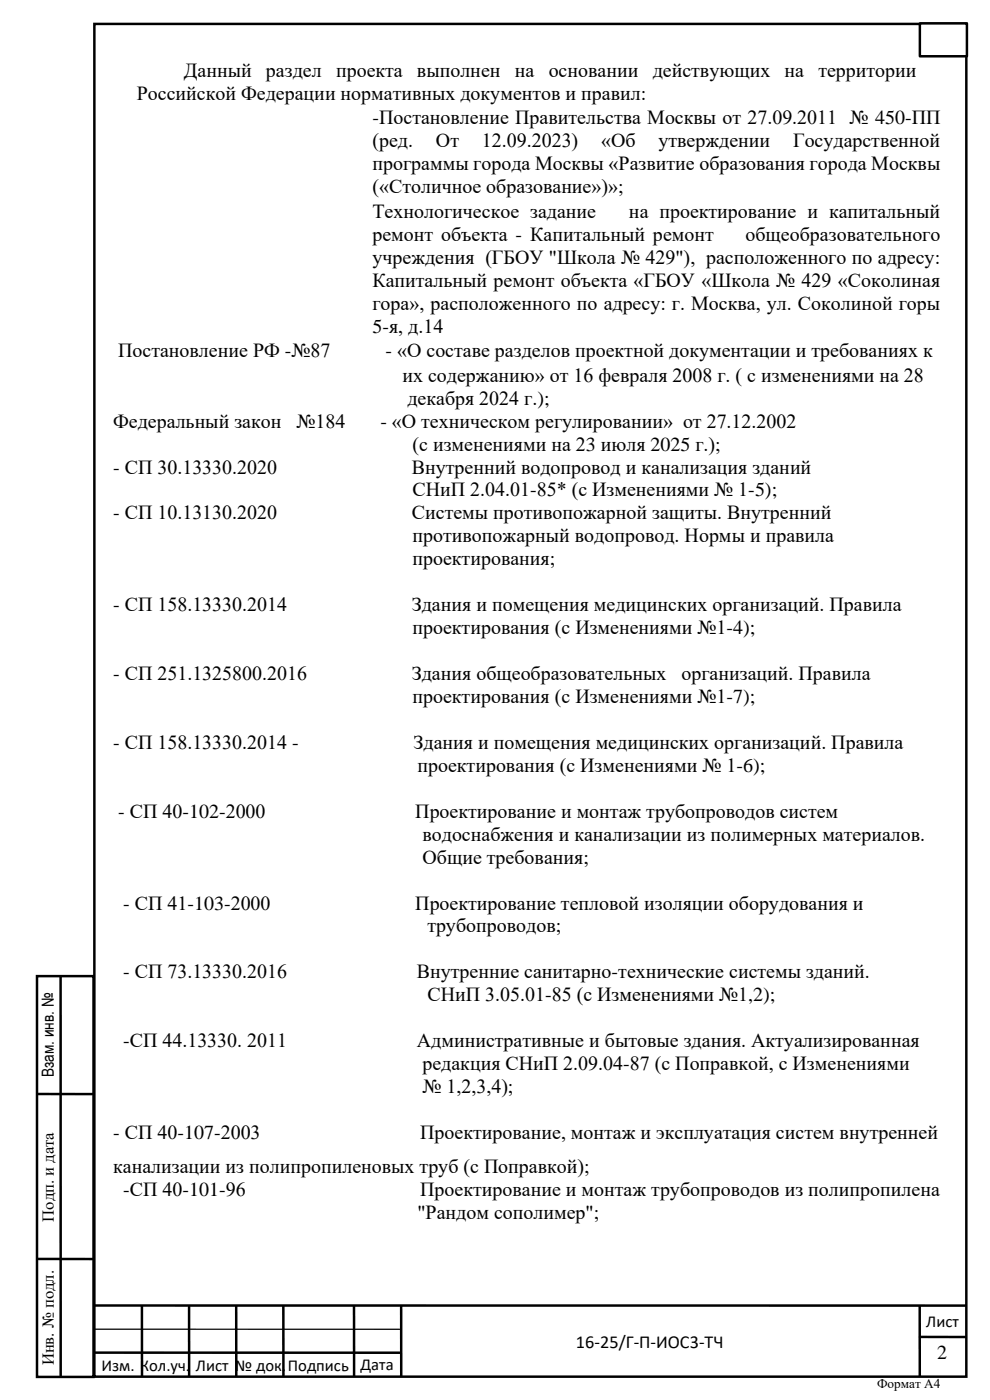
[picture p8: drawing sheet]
<svg xmlns="http://www.w3.org/2000/svg" width="210mm" height="297mm" viewBox="0 0 210 297" stroke-linecap="round" stroke-linejoin="round" font-family="sans-serif">
<defs><g id="words">
<g font-size="4.2">
<text x="39" y="16.3">Данный</text>
<text x="56.4" y="16.3">раздел</text>
<text x="71.3" y="16.3">проекта</text>
<text x="88.5" y="16.3">выполнен</text>
<text x="109.2" y="16.3">на</text>
<text x="116.4" y="16.3">основании</text>
<text x="138.5" y="16.3">действующих</text>
<text x="166.5" y="16.3">на</text>
<text x="173.6" y="16.3">территории</text>
<text x="29" y="21.2">Российской Федерации нормативных документов и правил:</text>
<text x="79" y="26.4">-Постановление Правительства Москвы от 27.09.2011 № 450-ПП</text>
<text x="79" y="31.3">(ред.</text>
<text x="92.5" y="31.3">От</text>
<text x="102.2" y="31.3">12.09.2023)</text>
<text x="127.5" y="31.3">«Об</text>
<text x="139.7" y="31.3">утверждении</text>
<text x="168.3" y="31.3">Государственной</text>
<text x="79" y="36.1">программы города Москвы «Развитие образования города Москвы</text>
<text x="79" y="41">(«Столичное образование»)»;</text>
<text x="79" y="46.2">Технологическое задание</text>
<text x="133.4" y="46.2">на проектирование и капитальный</text>
<text x="79" y="51.1">ремонт объекта - Капитальный ремонт</text>
<text x="158.1" y="51.1">общеобразовательного</text>
<text x="79" y="56">учреждения (ГБОУ &quot;Школа № 429&quot;), расположенного по адресу:</text>
<text x="79" y="60.8">Капитальный ремонт объекта «ГБОУ «Школа № 429 «Соколиная</text>
<text x="79" y="65.7">гора», расположенного по адресу: г. Москва, ул. Соколиной горы</text>
<text x="79" y="70.6">5-я, д.14</text>
<text x="25.1" y="75.8">Постановление РФ -№87</text>
<text x="81.8" y="75.8">- «О составе разделов проектной документации и требованиях к</text>
<text x="85.4" y="81">их содержанию» от 16 февраля 2008 г. ( с изменениями на 28</text>
<text x="86.5" y="85.9">декабря 2024 г.);</text>
<text x="24" y="90.7">Федеральный закон</text>
<text x="62.9" y="90.7">№184</text>
<text x="80.7" y="90.7">- «О техническом регулировании» от 27.12.2002</text>
<text x="87.5" y="95.6">(с изменениями на 23 июля 2025 г.);</text>
<text x="24" y="100.5">- СП 30.13330.2020</text>
<text x="87.4" y="100.5">Внутренний водопровод и канализация зданий</text>
<text x="87.5" y="105.3">СНиП 2.04.01-85* (с Изменениями № 1-5);</text>
<text x="24" y="110.2">- СП 10.13130.2020</text>
<text x="87.4" y="110.2">Системы противопожарной защиты. Внутренний</text>
<text x="87.5" y="115.1">противопожарный водопровод. Нормы и правила</text>
<text x="87.5" y="119.9">проектирования;</text>
<text x="24" y="129.7">- СП 158.13330.2014</text>
<text x="87.4" y="129.7">Здания и помещения медицинских организаций. Правила</text>
<text x="87.5" y="134.5">проектирования (с Изменениями №1-4);</text>
<text x="24" y="144.3">- СП 251.1325800.2016</text>
<text x="87.4" y="144.3">Здания общеобразовательных</text>
<text x="87.5" y="149.2">проектирования (с Изменениями №1-7);</text>
<text x="144.6" y="144.3">организаций. Правила</text>
<text x="24" y="158.9">- СП 158.13330.2014 -</text>
<text x="87.7" y="158.9">Здания и помещения медицинских организаций. Правила</text>
<text x="88.6" y="163.8">проектирования (с Изменениями № 1-6);</text>
<text x="25.1" y="173.5">- СП 40-102-2000</text>
<text x="88.1" y="173.5">Проектирование и монтаж трубопроводов систем</text>
<text x="89.6" y="178.4">водоснабжения и канализации из полимерных материалов.</text>
<text x="89.6" y="183.2">Общие требования;</text>
<text x="26.1" y="193">- СП 41-103-2000</text>
<text x="88.1" y="193">Проектирование тепловой изоляции оборудования и</text>
<text x="90.7" y="197.8">трубопроводов;</text>
<text x="26.1" y="207.6">- СП 73.13330.2016</text>
<text x="88.4" y="207.6">Внутренние санитарно-технические системы зданий.</text>
<text x="90.7" y="212.4">СНиП 3.05.01-85 (с Изменениями №1,2);</text>
<text x="26.1" y="222.2">-СП 44.13330. 2011</text>
<text x="88.4" y="222.2">Административные и бытовые здания. Актуализированная</text>
<text x="89.6" y="227">редакция СНиП 2.09.04-87 (с Поправкой, с Изменениями</text>
<text x="89.6" y="231.9">№ 1,2,3,4);</text>
<text x="24" y="241.7">- СП 40-107-2003</text>
<text x="89.2" y="241.7">Проектирование, монтаж и эксплуатация систем внутренней</text>
<text x="24" y="249">канализации из полипропиленовых труб (с Поправкой);</text>
<text x="26.1" y="253.8">-СП 40-101-96</text>
<text x="89.2" y="253.8">Проектирование и монтаж трубопроводов из полипропилена</text>
<text x="88.6" y="258.7">&quot;Рандом сополимер&quot;;</text>
<text x="198.9" y="288.4">2</text>
</g>
<text font-size="3.9" x="122.2" y="286.1">16-25/Г-П-ИОС3-ТЧ</text>
<g font-size="3.5">
<text x="11.4" y="228.5" transform="rotate(-90 11.4 228.5)">Взам. инв. №</text>
<text x="11.4" y="259.2" transform="rotate(-90 11.4 259.2)">Подп. и дата</text>
<text x="196.5" y="281.6">Лист</text>
<text x="11.4" y="289.7" transform="rotate(-90 11.4 289.7)">Инв. № подл.</text>
<text x="21.5" y="290.9">Изм. Кол.уч.</text>
<text x="41.6" y="290.9">Лист № док.</text>
<text x="61.1" y="290.9">Подпись</text>
<text x="76.5" y="290.7">Дата</text>
</g>
<text font-size="2.8" x="186.1" y="294.6">Формат А4</text>
</g></defs>
<g fill="none" stroke="#000" stroke-width=".53">
<path d="M20 5.1h185v287h-185zM7.8 207.1h12v85h-12zM12.9 207.1v85M7.8 232.1h12M7.8 267.1h12M20.1 277h185M30.1 277v15M40.1 277v15M50.1 277v15M60.1 277v15M75.1 277v15M85.1 277v15"/>
<path d="M195.1 277v15M20.1 287h65M194.9 283.7h10"/>
</g>
<path d="M20.1 282h65" fill="none" stroke="#000" stroke-width=".26"/>
<path d="M195.2 5h9.9v6.9h-9.9z" fill-rule="evenodd" fill="#fff"/>
<path d="M195.2 5h9.9v6.9h-9.9z" fill="none" stroke="#000" stroke-width=".53"/>
<use href="#words"/>
</svg>
